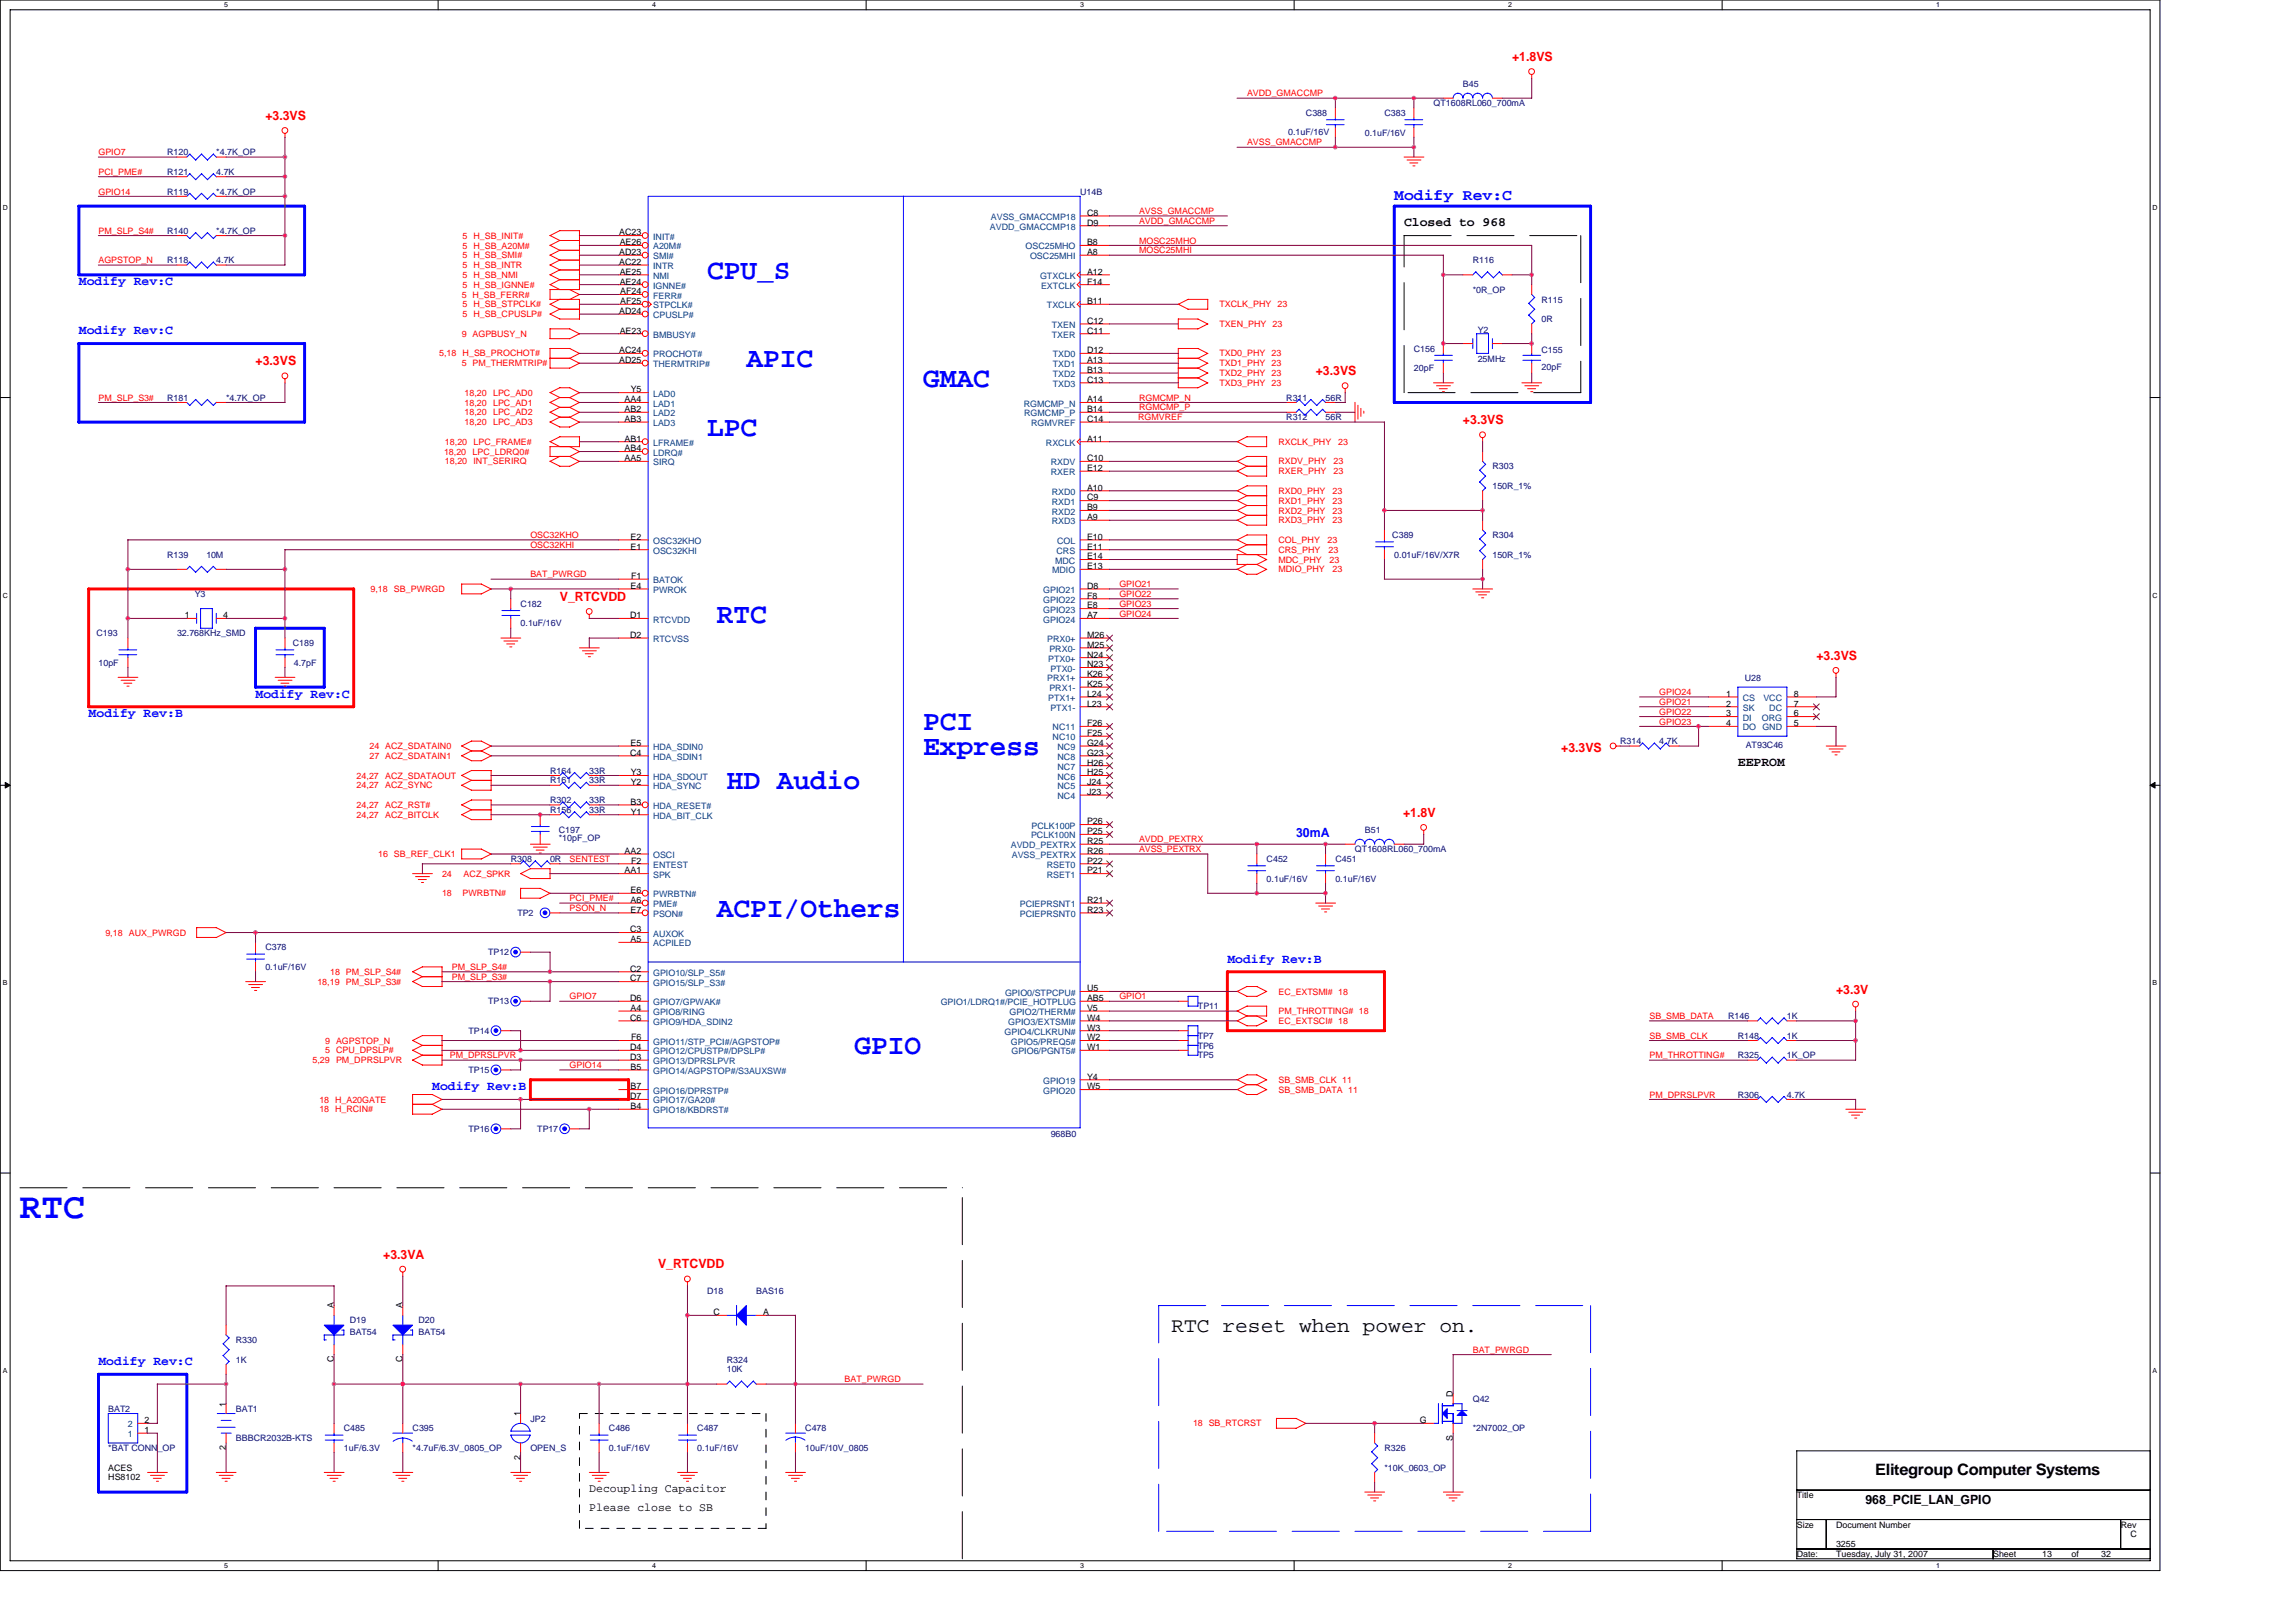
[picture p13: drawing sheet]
<svg xmlns="http://www.w3.org/2000/svg" width="297mm" height="210mm" viewBox="0 0 297 210" stroke-linecap="round" stroke-linejoin="round" font-family="sans-serif">
<defs><g id="words">
<text font-size="4.7" fill="#00f" x="2.6" y="157.6">RTC</text>
<g font-size="3.7" fill="#00f">
<text x="91.5" y="36.1">CPU_S</text>
<text x="96.6" y="47.5">APIC</text>
<text x="119.4" y="50.1">GMAC</text>
<text x="91.5" y="56.4">LPC</text>
<text x="92.7" y="80.5">RTC</text>
<text x="119.4" y="94.5">PCI</text>
<text x="119.4" y="97.7">Express</text>
<text x="94" y="102.1">HD Audio</text>
<text x="92.7" y="118.6">ACPI/Others</text>
<text x="110.5" y="136.4">GPIO</text>
</g>
<text font-size="2.7" x="151.5" y="172.3">RTC reset when power on.</text>
<text font-size="2" fill="#00f" x="180.4" y="25.8">Modify Rev:C</text>
<text font-size="2" x="242.6" y="190.9">Elitegroup Computer Systems</text>
<g font-size="1.7" fill="#f00">
<text x="195.6" y="7.9">+1.8VS</text>
<text x="34.3" y="15.5">+3.3VS</text>
<text x="33.1" y="47.3">+3.3VS</text>
<text x="170.2" y="48.5">+3.3VS</text>
<text x="189.3" y="54.9">+3.3VS</text>
<text x="72.4" y="77.7">V_RTCVDD</text>
<text x="235" y="85.4">+3.3VS</text>
<text x="202" y="97.3">+3.3VS</text>
<text x="181.5" y="105.7">+1.8V</text>
<text x="237.5" y="128.5">+3.3V</text>
<text x="49.6" y="162.8">+3.3VA</text>
<text x="85.1" y="164.1">V_RTCVDD</text>
</g>
<g font-size="1.7">
<text x="181.6" y="29.3">Closed to 968</text>
<text x="224.8" y="99.1">EEPROM</text>
<text x="241.3" y="194.6">968_PCIE_LAN_GPIO</text>
</g>
<g font-size="1.7" fill="#00f">
<text x="10.2" y="36.9">Modify Rev:C</text>
<text x="10.2" y="43.3">Modify Rev:C</text>
<text x="11.5" y="92.8">Modify Rev:B</text>
<text x="33.1" y="90.3">Modify Rev:C</text>
<text x="167.7" y="108.2">30mA</text>
<text x="158.8" y="124.5">Modify Rev:B</text>
<text x="55.9" y="141.1">Modify Rev:B</text>
<text x="12.7" y="176.6">Modify Rev:C</text>
</g>
<g font-size="1.5">
<text x="76.2" y="195.5">Please close to SB</text>
<text x="76.2" y="193">Decoupling Capacitor</text>
</g>
<g font-size="1.1" fill="#000080">
<text x="189.3" y="11.2">B45</text>
<text x="166.7" y="17.4">0.1uF/16V</text>
<text x="168.9" y="15">C388</text>
<text x="176.6" y="17.5">0.1uF/16V</text>
<text x="179.1" y="15">C383</text>
<text x="185.5" y="13.7">QT1608RL060_700mA</text>
<text x="21.6" y="22.6">R121</text>
<text x="21.6" y="20.1">R120</text>
<text x="28" y="22.6">4.7K</text>
<text x="28" y="20.1">*4.7K_OP</text>
<text x="21.6" y="25.2">R119</text>
<text x="28" y="25.2">*4.7K_OP</text>
<text x="139.7" y="25.2">U14B</text>
<text x="21.6" y="30.2">R140</text>
<text x="21.6" y="34.1">R118</text>
<text x="28" y="30.2">*4.7K_OP</text>
<text x="28" y="34.1">4.7K</text>
<text x="190.5" y="34.1">R116</text>
<text x="190.5" y="37.9">*0R_OP</text>
<text x="199.4" y="39.1">R115</text>
<text x="199.4" y="41.7">0R</text>
<text x="182.9" y="45.5">C156</text>
<text x="191.2" y="43.1">Y2</text>
<text x="191.2" y="46.9">25MHz</text>
<text x="199.4" y="45.6">C155</text>
<text x="199.4" y="47.9">20pF</text>
<text x="21.6" y="51.8">R181</text>
<text x="29.2" y="51.8">*4.7K_OP</text>
<text x="166.4" y="51.8">R311</text>
<text x="171.5" y="51.8">56R</text>
<text x="182.9" y="48">20pF</text>
<text x="166.4" y="54.4">R312</text>
<text x="171.5" y="54.4">56R</text>
<text x="193.1" y="60.7">R303</text>
<text x="193.1" y="63.3">150R_1%</text>
<text x="180.1" y="69.6">C389</text>
<text x="193.1" y="69.6">R304</text>
<text x="21.6" y="72.2">R139</text>
<text x="25.2" y="77.2">Y3</text>
<text x="26.7" y="72.2">10M</text>
<text x="180.4" y="72.2">0.01uF/16V/X7R</text>
<text x="193.1" y="72.2">150R_1%</text>
<text x="12.5" y="82.3">C193</text>
<text x="22.9" y="82.3">32.768KHz_SMD</text>
<text x="37.9" y="83.6">C189</text>
<text x="67.3" y="78.5">C182</text>
<text x="67.3" y="81">0.1uF/16V</text>
<text x="12.7" y="86.1">10pF</text>
<text x="38" y="86.1">4.7pF</text>
<text x="225.7" y="88.2">U28</text>
<text x="71.2" y="100.1">R164</text>
<text x="71.2" y="101.4">R161</text>
<text x="76.2" y="100.1">33R</text>
<text x="76.2" y="101.4">33R</text>
<text x="209.6" y="96.3">R314</text>
<text x="214.7" y="96.3">4.7K</text>
<text x="225.8" y="96.8">AT93C46</text>
<text x="71.2" y="103.9">R302</text>
<text x="71.2" y="105.2">R156</text>
<text x="72.3" y="107.7">C197</text>
<text x="76.2" y="103.9">33R</text>
<text x="76.2" y="105.2">33R</text>
<text x="176.6" y="107.7">B51</text>
<text x="66.1" y="111.5">R308</text>
<text x="71.2" y="111.5">0R</text>
<text x="72.3" y="108.9">*10pF_OP</text>
<text x="163.9" y="111.5">C452</text>
<text x="172.8" y="111.5">C451</text>
<text x="175.3" y="110.3">QT1608RL060_700mA</text>
<text x="67" y="118.5">TP2</text>
<text x="163.9" y="114.1">0.1uF/16V</text>
<text x="172.8" y="114.1">0.1uF/16V</text>
<text x="34.3" y="123">C378</text>
<text x="34.3" y="125.5">0.1uF/16V</text>
<text x="63.2" y="123.6">TP12</text>
<text x="63.2" y="129.9">TP13</text>
<text x="155" y="130.6">TP11</text>
<text x="223.6" y="131.8">R146</text>
<text x="231.2" y="131.8">1K</text>
<text x="60.6" y="133.8">TP14</text>
<text x="155" y="135.7">TP6</text>
<text x="155" y="134.4">TP7</text>
<text x="155" y="136.9">TP5</text>
<text x="224.8" y="136.9">R325</text>
<text x="224.8" y="134.4">R148</text>
<text x="231.2" y="136.9">1K_OP</text>
<text x="231.2" y="134.4">1K</text>
<text x="60.6" y="138.8">TP15</text>
<text x="224.8" y="142">R306</text>
<text x="231.2" y="142">4.7K</text>
<text x="60.6" y="146.5">TP16</text>
<text x="69.5" y="146.5">TP17</text>
<text x="135.9" y="147.1">968B0</text>
<text x="91.5" y="167.4">D18</text>
<text x="97.8" y="167.4">BAS16</text>
<text x="30.5" y="173.8">R330</text>
<text x="45.3" y="172.7">BAT54</text>
<text x="45.3" y="171.2">D19</text>
<text x="54.1" y="172.7">BAT54</text>
<text x="54.1" y="171.2">D20</text>
<text x="30.5" y="176.3">1K</text>
<text x="94" y="176.3">R324</text>
<text x="94" y="177.6">10K</text>
<text x="14" y="182.6">BAT2</text>
<text x="30.5" y="182.6">BAT1</text>
<text x="44.5" y="185.2">C485</text>
<text x="53.4" y="185.2">C395</text>
<text x="68.6" y="183.9">JP2</text>
<text x="78.8" y="185.2">C486</text>
<text x="90.2" y="185.2">C487</text>
<text x="104.2" y="185.2">C478</text>
<text x="190.5" y="181.4">Q42</text>
<text x="190.5" y="185.2">*2N7002_OP</text>
<text x="14" y="187.7">*BAT CONN_OP</text>
<text x="30.5" y="186.5">BBBCR2032B-KTS</text>
<text x="44.5" y="187.7">1uF/6.3V</text>
<text x="53.4" y="187.7">*4.7uF/6.3V_0805_OP</text>
<text x="68.6" y="187.7">OPEN_S</text>
<text x="78.8" y="187.7">0.1uF/16V</text>
<text x="90.2" y="187.7">0.1uF/16V</text>
<text x="104.2" y="187.7">10uF/10V_0805</text>
<text x="179.1" y="187.7">R326</text>
<text x="179.1" y="190.3">*10K_0603_OP</text>
</g>
<g font-size="1.1" fill="#f00">
<text x="161.3" y="12.5">AVDD_GMACCMP</text>
<text x="12.7" y="22.6">PCI_PME#</text>
<text x="12.7" y="20.1">GPIO7</text>
<text x="161.3" y="18.8">AVSS_GMACCMP</text>
<text x="12.7" y="25.2">GPIO14</text>
<text x="147.4" y="29">AVDD_GMACCMP</text>
<text x="147.4" y="27.7">AVSS_GMACCMP</text>
<text x="12.7" y="34.1">AGPSTOP_N</text>
<text x="12.7" y="30.2">PM_SLP_S4#</text>
<text x="59.9" y="30.9">5 H_SB_INIT#</text>
<text x="59.9" y="32.2">5 H_SB_A20M#</text>
<text x="59.9" y="33.4">5 H_SB_SMI#</text>
<text x="59.9" y="34.7">5 H_SB_INTR</text>
<text x="59.9" y="36">5 H_SB_NMI</text>
<text x="147.4" y="31.5">MOSC25MHO</text>
<text x="147.4" y="32.8">MOSC25MHI</text>
<text x="59.7" y="38.5">5 H_SB_FERR#</text>
<text x="59.9" y="37.2">5 H_SB_IGNNE#</text>
<text x="59.9" y="39.8">5 H_SB_STPCLK#</text>
<text x="59.9" y="41">5 H_SB_CPUSLP#</text>
<text x="157.8" y="39.8">TXCLK_PHY 23</text>
<text x="56.8" y="46.1">5,18</text>
<text x="59.7" y="47.4">5 PM_THERMTRIP#</text>
<text x="59.7" y="43.6">9 AGPBUSY_N</text>
<text x="59.9" y="46.1">H_SB_PROCHOT#</text>
<text x="157.8" y="46.1">TXD0_PHY 23</text>
<text x="157.8" y="47.4">TXD1_PHY 23</text>
<text x="157.8" y="42.3">TXEN_PHY 23</text>
<text x="12.7" y="51.8">PM_SLP_S3#</text>
<text x="60.1" y="51.2">18,20</text>
<text x="60.1" y="52.5">18,20</text>
<text x="60.1" y="53.7">18,20</text>
<text x="63.8" y="51.2">LPC_AD0</text>
<text x="63.8" y="52.5">LPC_AD1</text>
<text x="63.8" y="53.7">LPC_AD2</text>
<text x="147.4" y="51.8">RGMCMP_N</text>
<text x="147.4" y="53.1">RGMCMP_P</text>
<text x="157.8" y="48.7">TXD2_PHY 23</text>
<text x="157.8" y="49.9">TXD3_PHY 23</text>
<text x="57.4" y="58.8">18,20</text>
<text x="57.6" y="57.6">18,20</text>
<text x="60.1" y="55">18,20</text>
<text x="61.1" y="58.8">LPC_LDRQ0#</text>
<text x="61.3" y="57.6">LPC_FRAME#</text>
<text x="63.8" y="55">LPC_AD3</text>
<text x="147.2" y="54.4">RGMVREF</text>
<text x="165.4" y="57.6">RXCLK_PHY</text>
<text x="173.1" y="57.6">23</text>
<text x="57.6" y="60.1">18,20</text>
<text x="61.3" y="60.1">INT_SERIRQ</text>
<text x="165.4" y="61.4">RXER_PHY</text>
<text x="165.4" y="60.1">RXDV_PHY</text>
<text x="165.4" y="65.2">RXD1_PHY</text>
<text x="165.4" y="63.9">RXD0_PHY</text>
<text x="172.4" y="65.2">23</text>
<text x="172.4" y="63.9">23</text>
<text x="172.5" y="61.4">23</text>
<text x="172.5" y="60.1">23</text>
<text x="68.6" y="70.9">OSC32KHI</text>
<text x="68.6" y="69.6">OSC32KHO</text>
<text x="165.4" y="70.3">COL_PHY</text>
<text x="165.4" y="71.5">CRS_PHY</text>
<text x="165.4" y="67.7">RXD3_PHY</text>
<text x="165.4" y="66.4">RXD2_PHY</text>
<text x="171.7" y="70.3">23</text>
<text x="171.9" y="71.5">23</text>
<text x="172.4" y="67.7">23</text>
<text x="172.4" y="66.4">23</text>
<text x="47.9" y="76.6">9,18</text>
<text x="51" y="76.6">SB_PWRGD</text>
<text x="68.6" y="74.7">BAT_PWRGD</text>
<text x="144.8" y="77.2">GPIO22</text>
<text x="144.8" y="76">GPIO21</text>
<text x="165.4" y="74.1">MDIO_PHY</text>
<text x="165.4" y="72.8">MDC_PHY</text>
<text x="172" y="72.8">23</text>
<text x="172.4" y="74.1">23</text>
<text x="144.8" y="79.8">GPIO24</text>
<text x="144.8" y="78.5">GPIO23</text>
<text x="214.7" y="89.9">GPIO24</text>
<text x="214.7" y="93.7">GPIO23</text>
<text x="214.7" y="91.2">GPIO21</text>
<text x="214.7" y="92.5">GPIO22</text>
<text x="46.1" y="100.7">24,27</text>
<text x="47.8" y="96.9">24 ACZ_SDATAIN0</text>
<text x="47.8" y="98.2">27 ACZ_SDATAIN1</text>
<text x="49.8" y="100.7">ACZ_SDATAOUT</text>
<text x="46.1" y="102">24,27</text>
<text x="46.1" y="104.5">24,27</text>
<text x="46.1" y="105.8">24,27</text>
<text x="49.8" y="102">ACZ_SYNC</text>
<text x="49.8" y="104.5">ACZ_RST#</text>
<text x="49.8" y="105.8">ACZ_BITCLK</text>
<text x="48.9" y="110.9">16 SB_REF_CLK1</text>
<text x="57.2" y="113.4">24</text>
<text x="60" y="113.4">ACZ_SPKR</text>
<text x="73.7" y="111.5">SENTEST</text>
<text x="147.4" y="110.3">AVSS_PEXTRX</text>
<text x="147.4" y="109">AVDD_PEXTRX</text>
<text x="57.2" y="116">18</text>
<text x="59.9" y="116">PWRBTN#</text>
<text x="73.7" y="116.6">PCI_PME#</text>
<text x="73.7" y="117.9">PSON_N</text>
<text x="13.6" y="121.1">9,18</text>
<text x="16.7" y="121.1">AUX_PWRGD</text>
<text x="58.5" y="125.5">PM_SLP_S4#</text>
<text x="41.1" y="127.4">18,19</text>
<text x="42.7" y="126.1">18 PM_SLP_S4#</text>
<text x="44.7" y="127.4">PM_SLP_S3#</text>
<text x="58.5" y="126.8">PM_SLP_S3#</text>
<text x="73.7" y="129.3">GPIO7</text>
<text x="144.8" y="129.3">GPIO1</text>
<text x="165.4" y="131.2">PM_THROTTING# 18</text>
<text x="165.4" y="128.7">EC_EXTSMI# 18</text>
<text x="213.4" y="131.8">SB_SMB_DATA</text>
<text x="40.4" y="137.6">5,29</text>
<text x="42.1" y="135">9 AGPSTOP_N</text>
<text x="42.1" y="136.3">5 CPU_DPSLP#</text>
<text x="43.5" y="137.6">PM_DPRSLPVR</text>
<text x="58.2" y="136.9">PM_DPRSLPVR</text>
<text x="165.4" y="132.5">EC_EXTSCI# 18</text>
<text x="213.4" y="136.9">PM_THROTTING#</text>
<text x="213.4" y="134.4">SB_SMB_CLK</text>
<text x="41.3" y="142.6">18 H_A20GATE</text>
<text x="41.3" y="143.9">18 H_RCIN#</text>
<text x="73.7" y="138.2">GPIO14</text>
<text x="165.4" y="140.1">SB_SMB_CLK 11</text>
<text x="165.4" y="141.4">SB_SMB_DATA 11</text>
<text x="213.4" y="142">PM_DPRSLPVR</text>
<text x="109.3" y="178.8">BAT_PWRGD</text>
<text x="190.5" y="175">BAT_PWRGD</text>
<text x="154.3" y="184.6">18 SB_RTCRST</text>
</g>
<g font-size="1.1" fill="#004080">
<text x="128.1" y="29.7">AVDD_GMACCMP18</text>
<text x="128.2" y="28.5">AVSS_GMACCMP18</text>
<text x="84.5" y="31">INIT#</text>
<text x="84.5" y="32.3">A20M#</text>
<text x="84.5" y="33.5">SMI#</text>
<text x="84.5" y="34.8">INTR</text>
<text x="132.7" y="32.3">OSC25MHO</text>
<text x="133.3" y="33.5">OSC25MHI</text>
<text x="84.5" y="36.1">NMI</text>
<text x="84.5" y="37.4">IGNNE#</text>
<text x="84.5" y="38.6">FERR#</text>
<text x="84.5" y="39.9">STPCLK#</text>
<text x="84.5" y="41.2">CPUSLP#</text>
<text x="134.6" y="36.1">GTXCLK</text>
<text x="134.7" y="37.4">EXTCLK</text>
<text x="135.4" y="39.9">TXCLK</text>
<text x="84.5" y="46.2">PROCHOT#</text>
<text x="84.5" y="47.5">THERMTRIP#</text>
<text x="84.5" y="43.7">BMBUSY#</text>
<text x="136.1" y="42.4">TXEN</text>
<text x="136.1" y="43.7">TXER</text>
<text x="136.2" y="46.2">TXD0</text>
<text x="136.2" y="47.5">TXD1</text>
<text x="84.5" y="51.3">LAD0</text>
<text x="84.5" y="52.6">LAD1</text>
<text x="84.5" y="53.9">LAD2</text>
<text x="132.4" y="52.6">RGMCMP_N</text>
<text x="132.5" y="53.9">RGMCMP_P</text>
<text x="136.2" y="48.8">TXD2</text>
<text x="136.2" y="50.1">TXD3</text>
<text x="84.5" y="55.1">LAD3</text>
<text x="84.5" y="57.7">LFRAME#</text>
<text x="84.5" y="58.9">LDRQ#</text>
<text x="133.4" y="55.1">RGMVREF</text>
<text x="135.3" y="57.7">RXCLK</text>
<text x="84.5" y="60.2">SIRQ</text>
<text x="136" y="60.2">RXDV</text>
<text x="136" y="61.5">RXER</text>
<text x="136.1" y="64">RXD0</text>
<text x="136.1" y="65.3">RXD1</text>
<text x="84.5" y="70.4">OSC32KHO</text>
<text x="84.5" y="71.6">OSC32KHI</text>
<text x="136.1" y="66.6">RXD2</text>
<text x="136.1" y="67.8">RXD3</text>
<text x="136.7" y="71.6">CRS</text>
<text x="136.8" y="70.4">COL</text>
<text x="84.5" y="75.5">BATOK</text>
<text x="84.5" y="76.7">PWROK</text>
<text x="135" y="76.7">GPIO21</text>
<text x="135" y="78">GPIO22</text>
<text x="136.1" y="74.2">MDIO</text>
<text x="136.5" y="72.9">MDC</text>
<text x="84.5" y="80.5">RTCVDD</text>
<text x="84.5" y="83.1">RTCVSS</text>
<text x="135" y="79.3">GPIO23</text>
<text x="135" y="80.5">GPIO24</text>
<text x="135.5" y="83.1">PRX0+</text>
<text x="135.5" y="88.2">PRX1+</text>
<text x="135.6" y="85.6">PTX0+</text>
<text x="135.8" y="84.3">PRX0-</text>
<text x="135.8" y="89.4">PRX1-</text>
<text x="135.9" y="86.9">PTX0-</text>
<text x="135.6" y="90.7">PTX1+</text>
<text x="135.9" y="92">PTX1-</text>
<text x="136.2" y="95.8">NC10</text>
<text x="136.2" y="94.5">NC11</text>
<text x="225.5" y="90.7">CS</text>
<text x="225.5" y="92">SK</text>
<text x="225.5" y="93.2">DI</text>
<text x="225.5" y="94.5">DO</text>
<text x="227.9" y="93.2">ORG</text>
<text x="228" y="94.5">GND</text>
<text x="228.1" y="90.7">VCC</text>
<text x="228.9" y="92">DC</text>
<text x="84.5" y="97">HDA_SDIN0</text>
<text x="84.5" y="98.3">HDA_SDIN1</text>
<text x="84.5" y="100.9">HDA_SDOUT</text>
<text x="136.8" y="100.9">NC6</text>
<text x="136.8" y="99.6">NC7</text>
<text x="136.8" y="98.3">NC8</text>
<text x="136.8" y="97">NC9</text>
<text x="84.5" y="102.1">HDA_SYNC</text>
<text x="84.5" y="104.7">HDA_RESET#</text>
<text x="84.5" y="105.9">HDA_BIT_CLK</text>
<text x="133.5" y="107.2">PCLK100P</text>
<text x="136.8" y="103.4">NC4</text>
<text x="136.8" y="102.1">NC5</text>
<text x="84.5" y="111">OSCI</text>
<text x="84.5" y="112.3">ENTEST</text>
<text x="84.5" y="113.6">SPK</text>
<text x="130.8" y="109.7">AVDD_PEXTRX</text>
<text x="130.9" y="111">AVSS_PEXTRX</text>
<text x="133.4" y="108.5">PCLK100N</text>
<text x="135.4" y="112.3">RSET0</text>
<text x="135.4" y="113.6">RSET1</text>
<text x="84.5" y="116.1">PWRBTN#</text>
<text x="84.5" y="117.4">PME#</text>
<text x="84.5" y="118.6">PSON#</text>
<text x="131.9" y="117.4">PCIEPRSNT1</text>
<text x="131.9" y="118.6">PCIEPRSNT0</text>
<text x="84.5" y="121.2">AUXOK</text>
<text x="84.5" y="122.4">ACPILED</text>
<text x="84.5" y="127.5">GPIO15/SLP_S3#</text>
<text x="84.5" y="126.3">GPIO10/SLP_S5#</text>
<text x="84.5" y="130.1">GPIO7/GPWAK#</text>
<text x="84.5" y="131.3">GPIO8/RING</text>
<text x="121.7" y="130.1">GPIO1/LDRQ1#/PCIE_HOTPLUG</text>
<text x="130" y="128.8">GPIO0/STPCPU#</text>
<text x="130.6" y="131.3">GPIO2/THERM#</text>
<text x="84.5" y="137.7">GPIO13/DPRSLPVR</text>
<text x="84.5" y="136.4">GPIO12/CPUSTP#/DPSLP#</text>
<text x="84.5" y="135.1">GPIO11/STP_PCI#/AGPSTOP#</text>
<text x="84.5" y="132.6">GPIO9/HDA_SDIN2</text>
<text x="130" y="133.9">GPIO4/CLKRUN#</text>
<text x="130.4" y="132.6">GPIO3/EXTSMI#</text>
<text x="130.8" y="135.1">GPIO5/PREQ5#</text>
<text x="130.8" y="136.4">GPIO6/PGNT5#</text>
<text x="84.5" y="139">GPIO14/AGPSTOP#/S3AUXSW#</text>
<text x="84.5" y="141.5">GPIO16/DPRSTP#</text>
<text x="84.5" y="142.8">GPIO17/GA20#</text>
<text x="135" y="141.5">GPIO20</text>
<text x="135" y="140.2">GPIO19</text>
<text x="84.5" y="144">GPIO18/KBDRST#</text>
<text x="16.5" y="185.9">1</text>
<text x="16.5" y="184.7">2</text>
</g>
<g font-size="1.1">
<text x="140.6" y="27.9">C8</text>
<text x="140.6" y="29.2">D9</text>
<text x="80.1" y="30.5">AC23</text>
<text x="80.1" y="33">AD23</text>
<text x="80.1" y="34.3">AC22</text>
<text x="80.2" y="31.7">AE26</text>
<text x="80.2" y="35.5">AE25</text>
<text x="140.6" y="33">A8</text>
<text x="140.6" y="31.7">B8</text>
<text x="140.6" y="35.5">A12</text>
<text x="80.1" y="40.6">AD24</text>
<text x="80.2" y="36.8">AE24</text>
<text x="80.2" y="38.1">AF24</text>
<text x="80.2" y="39.3">AF25</text>
<text x="140.6" y="41.9">C12</text>
<text x="140.6" y="39.3">B11</text>
<text x="140.6" y="36.8">F14</text>
<text x="80.1" y="45.7">AC24</text>
<text x="80.1" y="47">AD25</text>
<text x="80.2" y="43.2">AE23</text>
<text x="140.6" y="45.7">D12</text>
<text x="140.6" y="47">A13</text>
<text x="140.6" y="43.2">C11</text>
<text x="80.8" y="52">AA4</text>
<text x="80.8" y="53.3">AB2</text>
<text x="81.6" y="50.8">Y5</text>
<text x="140.6" y="48.2">B13</text>
<text x="140.6" y="49.5">C13</text>
<text x="140.6" y="52">A14</text>
<text x="140.6" y="53.3">B14</text>
<text x="80.8" y="54.6">AB3</text>
<text x="80.8" y="57.1">AB1</text>
<text x="80.8" y="58.4">AB4</text>
<text x="80.8" y="59.7">AA5</text>
<text x="140.6" y="57.1">A11</text>
<text x="140.6" y="59.7">C10</text>
<text x="140.6" y="54.6">C14</text>
<text x="140.6" y="60.9">E12</text>
<text x="140.6" y="63.5">A10</text>
<text x="140.6" y="64.7">C9</text>
<text x="81.6" y="69.8">E2</text>
<text x="81.6" y="71.1">E1</text>
<text x="140.6" y="66">B9</text>
<text x="140.6" y="67.3">A9</text>
<text x="140.6" y="69.8">E10</text>
<text x="140.6" y="71.1">E11</text>
<text x="81.6" y="76.2">E4</text>
<text x="81.6" y="74.9">F1</text>
<text x="140.6" y="72.4">E14</text>
<text x="140.6" y="73.6">E13</text>
<text x="140.6" y="76.2">D8</text>
<text x="140.6" y="77.4">F8</text>
<text x="23.9" y="80">1</text>
<text x="28.9" y="80">4</text>
<text x="81.5" y="80">D1</text>
<text x="81.5" y="82.5">D2</text>
<text x="140.6" y="82.5">M26</text>
<text x="140.6" y="83.8">M25</text>
<text x="140.6" y="78.7">E8</text>
<text x="140.6" y="80">A7</text>
<text x="140.6" y="85.1">N24</text>
<text x="140.6" y="86.3">N23</text>
<text x="140.6" y="87.6">K26</text>
<text x="140.6" y="88.9">K25</text>
<text x="140.6" y="90.1">L24</text>
<text x="140.6" y="91.4">L23</text>
<text x="140.6" y="95.2">F25</text>
<text x="140.6" y="94">F26</text>
<text x="223.3" y="90.1">1</text>
<text x="223.3" y="91.4">2</text>
<text x="223.3" y="92.7">3</text>
<text x="223.3" y="94">4</text>
<text x="232.1" y="90.1">8</text>
<text x="232.1" y="91.4">7</text>
<text x="232.1" y="92.7">6</text>
<text x="232.1" y="94">5</text>
<text x="81.5" y="97.8">C4</text>
<text x="81.6" y="96.5">E5</text>
<text x="81.6" y="100.3">Y3</text>
<text x="81.6" y="101.6">Y2</text>
<text x="140.6" y="101.6">J24</text>
<text x="140.6" y="100.3">H25</text>
<text x="140.6" y="99">H26</text>
<text x="140.6" y="97.8">G23</text>
<text x="140.6" y="96.5">G24</text>
<text x="81.6" y="104.1">B3</text>
<text x="81.6" y="105.4">Y1</text>
<text x="140.6" y="107.9">P25</text>
<text x="140.6" y="106.7">P26</text>
<text x="140.6" y="102.8">J23</text>
<text x="80.8" y="110.5">AA2</text>
<text x="80.8" y="113">AA1</text>
<text x="81.6" y="111.7">F2</text>
<text x="140.6" y="109.2">R25</text>
<text x="140.6" y="110.5">R26</text>
<text x="140.6" y="111.7">P22</text>
<text x="140.6" y="113">P21</text>
<text x="81.6" y="115.5">E6</text>
<text x="81.6" y="116.8">A6</text>
<text x="81.6" y="118.1">E7</text>
<text x="140.6" y="116.8">R21</text>
<text x="140.6" y="118.1">R23</text>
<text x="81.5" y="120.6">C3</text>
<text x="81.5" y="125.7">C2</text>
<text x="81.6" y="121.9">A5</text>
<text x="81.5" y="127">C7</text>
<text x="81.5" y="129.5">D6</text>
<text x="81.6" y="130.8">A4</text>
<text x="140.6" y="128.2">U5</text>
<text x="140.6" y="130.8">V5</text>
<text x="140.6" y="129.5">AB5</text>
<text x="81.5" y="137.1">D3</text>
<text x="81.5" y="135.9">D4</text>
<text x="81.5" y="132.1">C6</text>
<text x="81.6" y="134.6">F6</text>
<text x="140.6" y="132.1">W4</text>
<text x="140.6" y="133.3">W3</text>
<text x="140.6" y="134.6">W2</text>
<text x="140.6" y="135.9">W1</text>
<text x="81.5" y="142.2">D7</text>
<text x="81.6" y="138.4">B5</text>
<text x="81.6" y="140.9">B7</text>
<text x="81.6" y="143.5">B4</text>
<text x="140.6" y="140.9">W5</text>
<text x="140.6" y="139.7">Y4</text>
<text x="43.2" y="169.3" transform="rotate(-90 43.2 169.3)">A</text>
<text x="52.1" y="169.3" transform="rotate(-90 52.1 169.3)">A</text>
<text x="92.3" y="170.2">C</text>
<text x="98.7" y="170.2">A</text>
<text x="43.2" y="176.2" transform="rotate(-90 43.2 176.2)">C</text>
<text x="52.1" y="176.2" transform="rotate(-90 52.1 176.2)">C</text>
<text x="18.7" y="185.4">1</text>
<text x="18.7" y="184.1">2</text>
<text x="29.2" y="182" transform="rotate(-90 29.2 182)">1</text>
<text x="67.3" y="183.3" transform="rotate(-90 67.3 183.3)">1</text>
<text x="183.7" y="184.1">G</text>
<text x="188" y="180.7" transform="rotate(-90 188 180.7)">D</text>
<text x="14" y="190.3">ACES</text>
<text x="14" y="191.5">HS8102</text>
<text x="29.2" y="187.6" transform="rotate(-90 29.2 187.6)">2</text>
<text x="67.3" y="188.9" transform="rotate(-90 67.3 188.9)">2</text>
<text x="188" y="186.4" transform="rotate(-90 188 186.4)">S</text>
<text x="232.4" y="193.8">Title</text>
<text x="232.4" y="197.6">Size</text>
<text x="237.5" y="197.6">Document Number</text>
<text x="274.4" y="197.6">Rev</text>
<text x="232.4" y="201.4">Date:</text>
<text x="237.5" y="201.4">Tuesday, July 31, 2007</text>
<text x="237.5" y="200.2">3255</text>
<text x="257.8" y="201.4">Sheet</text>
<text x="264.2" y="201.4">13</text>
<text x="268" y="201.4">of</text>
<text x="271.8" y="201.4">32</text>
<text x="275.6" y="198.9">C</text>
</g>
<g font-size=".9">
<text x="29" y=".9">5</text>
<text x="84.4" y=".9">4</text>
<text x="139.7" y=".9">3</text>
<text x="195.1" y=".9">2</text>
<text x="250.5" y=".9">1</text>
<text x=".4" y="27.2">D</text>
<text x="278.5" y="27.2">D</text>
<text x=".4" y="77.3">C</text>
<text x="278.5" y="77.3">C</text>
<text x=".4" y="127.5">B</text>
<text x="278.5" y="127.5">B</text>
<text x=".4" y="177.7">A</text>
<text x="278.5" y="177.7">A</text>
<text x="29" y="202.9">5</text>
<text x="84.4" y="202.9">4</text>
<text x="139.7" y="202.9">3</text>
<text x="195.1" y="202.9">2</text>
<text x="250.5" y="202.9">1</text>
</g>
</g></defs>
<path d="M0 0h279.4v203.2h-279.4zM1.3 1.3h276.9v200.6h-276.9z" fill="none" stroke="#000" stroke-width=".13"/>
<g fill="#fff">
<path d="M29 .1h.5v1h-.5z"/>
<path d="M29 202.1h.5v1h-.5z"/>
</g>
<path d="M56.7 0v1.3M56.7 201.9v1.3" fill="none" stroke="#000" stroke-width=".13"/>
<g fill="#fff">
<path d="M84.4 .1h.5v1h-.5z"/>
<path d="M84.4 202.1h.5v1h-.5z"/>
</g>
<path d="M112.1 0v1.3M112.1 201.9v1.3" fill="none" stroke="#000" stroke-width=".13"/>
<g fill="#fff">
<path d="M139.7 .1h.5v1h-.5z"/>
<path d="M139.7 202.1h.5v1h-.5z"/>
</g>
<path d="M167.4 0v1.3M167.4 201.9v1.3" fill="none" stroke="#000" stroke-width=".13"/>
<g fill="#fff">
<path d="M195.1 .1h.5v1h-.5z"/>
<path d="M195.1 202.1h.5v1h-.5z"/>
</g>
<path d="M222.8 0v1.3M222.8 201.9v1.3" fill="none" stroke="#000" stroke-width=".13"/>
<g fill="#fff">
<path d="M250.5 .1h.5v1h-.5z"/>
<path d="M250.5 202.1h.5v1h-.5z"/>
<path d="M.4 26.4h.6v.9h-.6z"/>
<path d="M278.5 26.4h.6v.9h-.6z"/>
<path d="M.4 76.5h.6v1h-.6z"/>
<path d="M278.5 76.5h.6v1h-.6z"/>
</g>
<path d="M0 51.4h1.3M278.2 51.4h1.2" fill="none" stroke="#000" stroke-width=".13"/>
<g fill="#fff">
<path d="M.4 126.7h.5v1h-.5z"/>
<path d="M278.5 126.7h.6v1h-.6z"/>
</g>
<path d="M0 101.6h1.3M278.2 101.6h1.2" fill="none" stroke="#000" stroke-width=".13"/>
<path d="M.7 101.2l.6 .4-.6 .4zM278.2 101.6l.6-.4v.8z" fill="#000" stroke="#000" stroke-width=".13"/>
<g fill="#fff">
<path d="M.4 176.8h.5v1h-.5z"/>
<path d="M278.5 176.8h.6v1h-.6z"/>
</g>
<path d="M0 151.8h1.3M278.2 151.8h1.2M232.4 187.7h45.8v14h-45.8zM232.4 192.8h45.8M232.4 196.6h45.8M236.3 196.6v3.8M274.4 196.6v3.8M232.4 200.4h45.8M257.8 200.4v1.3" fill="none" stroke="#000" stroke-width=".13"/>
<path d="M181.6 30.5h22.9M204.5 30.5v20.3M181.6 50.8v-20.3M204.5 50.8h-22.9M2.6 153.7h121.9M124.5 154.9v47.1" fill="none" stroke="#000" stroke-width=".13" stroke-dasharray="6.1 2"/>
<path d="M75 182.9h24.1M75 197.7v-14.8M99.1 182.9v14.8M99.1 197.7h-24.1" fill="none" stroke="#000" stroke-width=".13" stroke-dasharray="1 1 1 1 1 1 1 1"/>
<path d="M11.5 76.2h34.3v15.2h-34.3zM68.6 139.7h12.7v2.5h-12.7zM158.8 125.7h20.3v7.6h-20.3z" fill="none" stroke="#f00" stroke-width=".38"/>
<path d="M10.2 26.7h29.2v8.9h-29.2zM180.4 26.7h25.4v25.4h-25.4zM10.2 44.4h29.2v10.2h-29.2zM33.1 81.3h8.8v7.6h-8.8zM12.7 177.8h11.5v15.2h-11.5z" fill="none" stroke="#00f" stroke-width=".38"/>
<path d="M149.9 168.9h55.9M205.8 168.9v29.2M149.9 198.1v-29.2M205.8 198.1h-55.9" fill="none" stroke="#00f" stroke-width=".13" stroke-dasharray="6.1 2"/>
<g fill="none" stroke="#f00" stroke-width=".13">
<path d="M36.9 17.3v.5M172.8 14v1.2M172.8 16.5v1.3M182.9 14v1.2M182.9 16.5v1.3M186.7 12.7h1.3M193.1 12.7h1.2M198.2 9.7v.5M22.9 20.3h1.3M22.9 30.5h1.3M22.9 22.9h1.3M22.9 25.4h1.3"/>
<path d="M22.9 34.3h1.3M28 20.3h1.2M28 30.5h1.2M28 22.9h1.2M28 25.4h1.2M28 34.3h1.2M71.1 38.7h3.9M71.1 30.5l1.3 .6h2.6M71.1 39.3l1.3 .7h2.6M71.1 31.7l1.3 .7h2.6M71.1 33l1.3 .7h2.6M71.1 34.3l1.3 .6h2.6"/>
<path d="M71.1 35.5l1.3 .7h2.6M71.1 36.8l1.3 .7M72.4 29.8h2.6M72.5 29.8l-1.3 .7M72.5 31.1l-1.3 .6M72.5 32.4l-1.3 .6M72.5 33.6l-1.3 .7M72.5 34.9l-1.3 .7M72.5 36.2l-1.3 .6M72.5 38.7l-1.3 .7M72.5 40l-1.3 .6M73.7 37.5l1.3 .6"/>
<path d="M75 37.5h-3.8v1.2M75 38.1l-1.3 .7M75 29.8v7.7M75 38.7v2.6M80 35.6h3.9M80 30.5h3.1M80 34.3h3.9M80 31.7h3.1M80 33h3.1M80 36.8h3.1M80 38.1h3.1M80 39.4h3.1"/>
<path d="M83.9 39l.3 .4-.3 .4M139.7 35.6h3.8M139.7 31.7h3.8M139.7 33h3.8M139.7 36.8h3.8M139.7 39.4h3.8M139.7 39l-.3 .4 .3 .4M139.7 35.2l-.3 .4 .3 .3M139.7 36.4l-.3 .4 .3 .4M139.7 27.9h3.8M139.7 29.2h3.8M153.7 38.7h2.6"/>
<path d="M153.7 38.7l-1.3 .7 1.3 .6h2.5M156.2 38.7v1.3M181.6 20.3h2.6M182 20.7h1.8M182.4 21.1h1M182.8 21.5h.3M189.3 35.6h1.2M194.3 35.6h1.3M198.2 36.8v1.3M22.9 52.1h1.3M28 52.1h1.2M36.9 49v.6"/>
<path d="M71.1 46.4h2.6l1.3 .6M71.1 47.6h2.6M71.1 59.7l1.3 .6h1.3M71.1 59.1h2.6l1.3 .6M71.1 43.8h2.6M71.1 50.8l1.3 .6h1.3l1.3 .7M71.1 52l1.3 .7h1.3l1.3 .7M71.1 53.3l1.3 .7h1.3l1.3 .6M71.1 54.6l1.3 .6h1.3M71.1 40.6l1.3 .7h2.6M71.1 57.1l1.3 .7M71.2 45.1h2.5l1.3 .6"/>
<path d="M71.2 45.1v2.5M71.2 57.8v1.3M72.4 50.2h1.3l1.3 .6M72.4 56.5h2.6M72.5 50.1l-1.3 .7M72.5 51.4l-1.3 .7M72.5 52.7l-1.3 .6M72.5 54l-1.3 .6M72.5 59l-1.3 .7M72.5 56.5l-1.3 .6M73.7 57.8l1.3 .6M75 56.5v1.3h-3.8"/>
<path d="M75 45.7l-1.3 .7M75 47l-1.3 .6M75 43.2l-1.3 .6M75 50.8l-1.3 .7M75 58.4l-1.3 .7M75 52.1l-1.3 .6M75 53.3l-1.3 .7M75 54.6l-1.3 .7M75 59.7l-1.3 .6M75 43.2l-1.3-.7h-2.5v1.3M80 52.1h3.9M80 53.3h3.9"/>
<path d="M80 40.6h3.1M80 50.8h3.9M80 54.6h3.9M80 57.1h3.1M80 58.4h3.1M80 59.7h3.9M80 45.7h3.1M80 47h3.1M80 43.2h3.1M139.7 49.5h3.8M139.7 52.1h3.8M139.7 53.3h3.8"/>
<path d="M139.7 54.6h3.8M139.7 57.1h3.8M139.7 59.7h3.8M139.7 41.9h3.8M139.7 45.7h3.8M139.7 47h3.8M139.7 48.3h3.8M139.7 56.8l-.3 .3 .3 .4M139.7 43.2h3.8M152.4 46.4h2.6l1.3 .6M152.4 47.6h2.6l1.3 .7M152.4 48.9h2.6l1.3 .7"/>
<path d="M152.4 45.1h2.6l1.3 .6M152.4 45.1v5.1h2.6M156.2 45.7l-1.2 .7M156.2 47l-1.2 .6M156.2 48.3l-1.2 .6M156.2 49.5l-1.2 .7M156.2 41.9l-1.2 .7M156.3 41.9l-1.3-.6h-2.6v1.2h2.6M160 59.7l1.3 .6M160 57.1l1.3 .7M161.3 56.5h2.6v1.3h-2.6M161.3 59.1h2.6v2.5"/>
<path d="M161.4 59l-1.3 .7M161.4 56.5l-1.3 .6M166.4 52.1h1.3M166.4 53.3h1.3M171.5 52.1h1.3M171.5 53.3h1.3M174 50.3v.5M175.3 52v2.6M175.7 52.4v1.8M176.1 52.8v1.1M176.4 53.2v.3M185.5 49.5h2.5"/>
<path d="M185.8 49.9h1.8M186.2 50.3h1M186.6 50.7h.3M186.7 44.4v1.3M186.7 47v1.3M189.3 44.4h1.2M191.8 56.6v.6M191.8 58.4v1.3M193.1 44.4h1.2M196.9 49.5h2.5M197.3 49.9h1.8M197.6 50.3h1.1"/>
<path d="M198 50.7h.3M198.2 41.9v1.3M198.2 44.4v1.3M198.2 47v1.3M22.9 73.7h1.3M28 73.7h1.2M62.3 75.6l1.3 .6M62.3 75.6l-2.6-.1v1.3M63.5 76.2l-1.3 .7-2.5-.1M66.1 77.5v1.2M76.2 79.5v.5M80 76.2h3.9"/>
<path d="M80 74.9h3.9M80 69.8h3.9M80 71.1h3.9M139.7 76.2h3.8M139.7 73.7h3.8M139.7 61h3.8M139.7 63.5h3.8M139.7 64.8h3.8M139.7 66h3.8M139.7 67.3h3.8M139.7 69.8h3.8M139.7 71.1h3.8"/>
<path d="M139.7 72.4h3.8M139.7 77.5h3.8M139.7 78.7h3.8M160 73h2.6M160 73.6l1.3 .7M160 60.9l1.3 .7M160 69.8l1.3 .7M160 71.1l1.3 .7M160 67.3l1.3 .6M160 66l1.3 .7M160 64.7l1.3 .7M160 63.5l1.3 .6"/>
<path d="M160.1 71.7v1.3M161.3 74.3h1.3M161.3 60.3h2.6M161.3 61.6h2.6M161.3 70.5h2.6M161.3 66.7h2.6M161.3 65.4h2.6M161.3 64.1h2.6M161.3 62.9h2.6v5.1l-2.6-.1M161.3 69.2h2.6v2.6h-3.8M161.4 73l-1.3 .7M161.4 60.3l-1.3 .7"/>
<path d="M161.4 69.2l-1.3 .6M161.4 70.5l-1.3 .6M161.4 66.7l-1.3 .6M161.4 65.4l-1.3 .6M161.4 64.1l-1.3 .7M161.4 62.8l-1.3 .7M162.6 71.8l1.3 .6M163.9 72.4l-1.3 .6 1.3 .7M163.9 73.7l-1.3 .6M179.1 68.6v1.2M179.1 71.1v1.3M190.5 76.2h2.6"/>
<path d="M190.9 76.6h1.8M191.3 77h1M191.7 77.3h.3M191.8 63.5v1.3M191.8 67.3v1.3M191.8 72.4v1.3M15.3 87.6h2.5M15.7 88h1.8M16 88.4h1.1M16.4 88.8h.3M16.5 82.5v1.3M16.5 85.1v1.3"/>
<path d="M24.2 80h1.2M28 80h1.2M35.6 87.6h2.6M36 88h1.8M36.3 88.4h1.1M36.7 88.8h.3M36.9 82.5v1.3M36.9 85.1v1.3M59.7 96.5l1.3 .7M59.7 97.8l1.3 .6M61 97.2h1.3M61 98.4h1.3"/>
<path d="M61 99.7h2.6l-.1 2.6M61 95.9h1.3M61 99.7l-1.3 .6M61 95.9l-1.3 .6M61 97.1l-1.3 .7M62.3 95.9l1.3 .6M62.3 97.2l1.3 .6-1.4 .6M63.5 96.5l-1.3 .7M64.8 82.5h2.6M65.2 82.9h1.8M65.5 83.3h1.1M66 83.7h.2"/>
<path d="M66.1 80v1.3M75 83.8h2.5M75.4 84.2h1.7M75.7 84.6h1M76.1 85h.3M80 96.5h3.9M80 82.5h3.9M80 80h3.9M80 97.8h3.9M139.7 96.5h3.8M139.7 87.6h3.8M139.7 82.5h3.8"/>
<path d="M139.7 83.8h3.8M139.7 90.2h3.8M139.7 91.4h3.8M139.7 94h3.8M139.7 80h3.8M139.7 97.8h3.8M139.7 85.1h3.8M139.7 86.4h3.8M139.7 88.9h3.8M139.7 99.1h3.8M139.7 95.2h3.8M209.1 96.5h.5"/>
<path d="M210.9 96.5h1.2M215.9 96.5h1.3M221 90.2h3.8M221 91.4h3.8M221 92.7h3.8M221 94h3.8M231.2 90.2h3.8M231.2 91.4h3.8M231.2 92.7h3.8M231.2 94h3.8M236.3 96.5h2.5M236.6 96.9h1.8"/>
<path d="M237 97.3h1M237.4 97.7h.3M237.5 87.1v.6M25.4 120v1.3M53.4 113h2.5M53.8 113.4h1.8M54.1 113.8h1.1M54.5 114.2h.3M59.7 100.3l1.3 .7M59.7 101.6l1.3 .6M59.7 104.1l1.3 .7M59.7 105.4l1.3 .6"/>
<path d="M59.7 109.9h2.6M59.7 109.8v1.3M61 101h2.6M61 102.2h2.5M61 104.8h2.6M61 103.5h2.5v2.6l-2.5-.1M61 100.9l-1.3 .7M61 103.5l-1.3 .6M61 104.8l-1.3 .6M62.3 109.9l1.3 .6M63.5 110.5l-1.3 .6h-2.5M66.1 111.8h1.2"/>
<path d="M67.3 113l1.3 .7M67.3 114.9v1.3h2.6M67.3 114.9h2.6M68.6 113.7h2.6M68.6 109.2h2.6M68.6 112.4h2.6M68.6 112.4l-1.3 .6M69 109.6h1.8M69.4 110h1M69.8 110.4h.2M69.9 105.4v1.3M69.9 107.9v1.3"/>
<path d="M69.9 114.9l1.3 .7M71.2 104.1h1.2M71.2 111.8h1.2M71.2 105.4h1.2M71.2 118.1h1.2M71.2 100.3h1.2M71.2 101.6h1.2M71.2 112.4v1.3M71.2 115.6l-1.3 .6M76.2 104.1h1.3M76.2 105.4h1.3M76.2 100.3h1.3"/>
<path d="M76.2 101.6h1.3M80 116.8h3.1M80 113h3.9M80 104.1h3.1M80 111.8h3.9M80 105.4h3.9M80 118.1h3.1M80 100.3h3.9M80 101.6h3.9M80 110.5h3.9M80 115.6h3.1M139.7 109.2h3.8"/>
<path d="M139.7 116.8h3.8M139.7 113h3.8M139.7 111.8h3.8M139.7 118.1h3.8M139.7 100.3h3.8M139.7 101.6h3.8M139.7 110.5h3.8M139.7 107.9h3.8M139.7 106.7h3.8M139.7 102.9h3.8M162.6 110.5v1.3M162.6 113v1.3"/>
<path d="M170.2 116.8h2.6M170.6 117.2h1.8M171 117.6h1M171.4 118h.2M171.5 110.5v1.3M171.5 113v1.3M174 109.2h1.3M180.4 109.2h1.2M184.2 107.4v.6M25.4 121.3h2.6M25.4 120h2.6M28 120l1.3 .7"/>
<path d="M29.2 120.6l-1.2 .7M31.8 127h2.6M32.2 127.4h1.8M32.5 127.8h1.1M32.9 128.1h.3M33.1 121.9v1.3M33.1 124.5v1.2M53.4 127l1.2 .6M53.4 135.9l1.2 .6M53.4 137.1l1.2 .7M54.6 126.4h2.6M54.6 135.3h2.6"/>
<path d="M54.6 127.6h2.6M54.6 136.5h2.6M54.6 137.8h2.6M54.6 125.1h2.6M54.6 134h2.6M54.7 125.1l-1.3 .6 1.2 .7M54.7 134l-1.3 .6 1.2 .7M54.7 126.3l-1.3 .7M54.7 135.2l-1.3 .7M54.7 136.5l-1.3 .7M57.2 125.1v2.6M57.2 134v3.8"/>
<path d="M64.8 133.3h1.3M64.8 138.4h1.3M67.3 123.2h1.3M67.3 129.5h1.3M80 127h3.9M80 134.6h3.9M80 132.1h3.9M80 137.2h3.9M80 138.4h3.9M80 129.5h3.9M80 135.9h3.9M80 120.6h3.9"/>
<path d="M80 121.9h3.9M80 125.7h3.9M80 130.8h3.9M139.7 133.3h3.8M139.7 134.6h3.8M139.7 132.1h3.8M139.7 129.5h3.8M139.7 135.9h3.8M139.7 139.7h3.8M139.7 128.3h3.8M139.7 130.8h3.8M152.4 133.3h1.3"/>
<path d="M152.4 134.6h1.3M152.4 129.5h1.3M152.4 135.9h1.3M160 139.7l1.3 .6M160 130.8l1.3 .6M160 132.1l1.3 .6M160 128.2l1.3 .7M161.3 131.4h2.6M161.3 132.7h1.3M161.3 130.2h2.6v1.3M161.3 139.1h1.3M161.3 127.6h1.3"/>
<path d="M161.4 139l-1.3 .7M161.4 130.2l-1.3 .6M161.4 131.4l-1.3 .7M161.4 127.6l-1.3 .7M162.6 139.1l1.3 .6M162.6 131.4l1.3 .7-1.3 .6M162.6 127.6l1.3 .7M163.9 139.7l-1.3 .7M163.9 128.3l-1.3 .6h-1.3M226.1 134.6h1.3M226.1 132.1h1.3M226.1 137.2h1.3"/>
<path d="M231.2 134.6h1.2M231.2 132.1h1.2M231.2 137.2h1.2M240.1 130.3v.5M53.4 142.9h2.5M55.9 141.6l1.3 .7M55.9 142.9l1.3 .6M55.9 141.6h-2.5v2.5h2.5M57.2 142.2l-1.3 .7M57.2 143.5l-1.3 .7M64.8 146h1.3M73.7 146h1.3"/>
<path d="M80 143.5h3.9M80 142.2h3.9M80 141h3.9M139.7 141h3.8M160 140.9l1.3 .7M161.3 141.6h1.3M161.3 140.3h1.3M161.4 140.3l-1.3 .7M162.6 140.3l1.3 .7-1.3 .6M226.1 142.2h1.3M231.2 142.2h1.2M238.8 143.5h2.6"/>
<path d="M239.2 143.9h1.8M239.5 144.3h1.1M239.9 144.7h.3M29.2 171.4v1.3M29.2 176.5v1.3M43.2 168.9v1.3M43.2 174v1.3M52.1 164.6v.5M52.1 168.9v1.3M52.1 174v1.3M88.9 165.9v.5M92.7 170.2h1.3"/>
<path d="M92.7 179.1h1.3M97.8 170.2h1.3M97.8 179.1h1.3M17.8 184.1h1.3M17.8 185.4h1.3M19.1 190.5h2.6M19.5 190.9h1.8M19.8 191.3h1.1M20.2 191.6h.3M28 190.5h2.5M28.4 190.9h1.8M28.7 191.3h1.1"/>
<path d="M29.1 191.6h.3M29.2 181.6v1.3M29.2 185.4v1.3M41.9 190.5h2.6M42.3 190.9h1.8M42.7 191.3h1M43.1 191.6h.3M43.2 184.1v1.3M43.2 186.7v1.3M50.8 190.5h2.6M51.2 190.9h1.8M51.6 191.3h1"/>
<path d="M52 191.6h.3M52.1 184.1v1.3M52.1 186.7v1.3M66.1 190.5h2.5M66.5 190.9h1.8M66.8 191.3h1.1M67.2 191.6h.3M67.3 182.9v1.2M67.3 186.7v1.3M76.2 190.5h2.6M76.6 190.9h1.8M77 191.3h1"/>
<path d="M77.4 191.6h.3M77.5 184.1v1.3M77.5 186.7v1.3M87.7 190.5h2.5M88.1 190.9h1.7M88.4 191.3h1M88.8 191.6h.3M88.9 184.1v1.3M88.9 186.7v1.3M101.6 190.5h2.6M102 190.9h1.8M102.4 191.3h1"/>
<path d="M102.8 191.6h.3M102.9 184.1v1.3M102.9 186.7v1.3M165.1 184.8h2.6M165.1 183.5h2.6M165.1 183.5v1.3M167.7 183.5l1.3 .7-1.3 .6M176.6 193h2.5M177 193.4h1.7M177.3 193.8h1M177.7 194.2h.3M177.8 185.4v1.3"/>
<path d="M177.8 190.5v1.3M184.2 184.1h1.3M186.7 193h2.6M187.1 193.4h1.8M187.5 193.8h1M187.9 194.2h.2M188 180.3v1.3M188 184.1v1.3"/>
<circle cx="36.9" cy="16.9" r=".38"/>
<circle cx="198.1" cy="9.3" r=".38"/>
<circle cx="83.5" cy="33" r=".38"/>
<circle cx="83.5" cy="39.4" r=".38"/>
<circle cx="83.5" cy="38.1" r=".38"/>
<circle cx="83.5" cy="31.7" r=".38"/>
<circle cx="83.5" cy="36.8" r=".38"/>
<circle cx="83.5" cy="30.5" r=".38"/>
<circle cx="36.9" cy="48.6" r=".38"/>
<circle cx="83.5" cy="47" r=".38"/>
<circle cx="83.5" cy="57.1" r=".38"/>
<circle cx="83.5" cy="43.2" r=".38"/>
<circle cx="83.5" cy="40.6" r=".38"/>
<circle cx="83.5" cy="58.4" r=".38"/>
<circle cx="83.5" cy="45.7" r=".38"/>
<circle cx="174" cy="49.9" r=".38"/>
<circle cx="191.8" cy="56.2" r=".38"/>
<circle cx="76.2" cy="79.1" r=".38"/>
<circle cx="208.7" cy="96.5" r=".38"/>
<circle cx="237.5" cy="86.7" r=".38"/>
<circle cx="83.5" cy="115.6" r=".38"/>
<circle cx="83.5" cy="116.8" r=".38"/>
<circle cx="83.5" cy="104.1" r=".38"/>
<circle cx="83.5" cy="118.1" r=".38"/>
<circle cx="184.2" cy="107" r=".38"/>
<circle cx="240.1" cy="129.9" r=".38"/>
<circle cx="52.1" cy="164.2" r=".38"/>
<circle cx="88.9" cy="165.5" r=".38"/>
</g>
<g fill="#00f" stroke="#00f" stroke-width=".13">
<path d="M187.2 182.2v1.3l-.6-.6z" fill-rule="evenodd"/>
<path d="M188.5 183.1l.6-.6 .7 .6z" fill-rule="evenodd"/>
<path d="M41.9 171.4h2.6l-1.3 1.3z" fill-rule="evenodd"/>
<path d="M95.3 170.2l1.3-1.3v2.5z" fill-rule="evenodd"/>
<path d="M50.8 171.4h2.6l-1.3 1.3z" fill-rule="evenodd"/>
<circle cx="73.1" cy="146" r=".24"/>
<circle cx="64.2" cy="133.3" r=".24"/>
<circle cx="66.7" cy="123.2" r=".24"/>
<circle cx="64.2" cy="146" r=".24"/>
<circle cx="64.2" cy="138.4" r=".24"/>
<circle cx="66.7" cy="129.5" r=".24"/>
<circle cx="70.5" cy="118.1" r=".24"/>
</g>
<g fill="none" stroke="#00f" stroke-width=".13">
<path d="M24.6 19.9l.7 .8M24.6 19.9l-.4 .4M26.1 19.9l.8 .8M26.1 19.9l-.8 .8M27.6 19.9l.4 .4M27.6 19.9l-.8 .8M171.6 16.1h2.3M171.6 15.5h2.3M172.8 15.2v.3M172.8 16.1v.4M181.8 16.1h2.3M181.8 15.5h2.3"/>
<path d="M182.9 15.2v.3M182.9 16.1v.4M188 12.7a.64 .64 0 0 1 .6-.6 .64 .64 0 0 1 .7 .6 .64 .64 0 0 1 .6-.6 .64 .64 0 0 1 .6 .6 .64 .64 0 0 1 .7-.6 .64 .64 0 0 1 .6 .6 .64 .64 0 0 1 .6-.6 .64 .64 0 0 1 .7 .6M24.2 30.5l.4 .4M24.6 25l.7 .8M24.6 33.9l.7 .8M24.6 33.9l-.4 .4M24.6 22.5l-.4 .4M24.6 25l-.4 .4M25.3 30.1l.8 .8M25.3 30.1l-.7 .8M26.1 25l.8 .8"/>
<path d="M26.1 33.9l.8 .8M26.1 22.5l-.8 .8-.7-.8M26.1 25l-.8 .8M26.1 33.9l-.8 .8M26.8 30.1l.8 .8M26.9 30.1l-.8 .8M27.6 33.9l.4 .4M27.6 22.5l.4 .4M27.6 25l.4 .4M27.6 22.5l-.7 .8-.8-.8M27.6 25l-.8 .8M27.6 33.9l-.8 .8"/>
<path d="M28 30.5l-.4 .4M83.9 25.4h55.8v120.5h-55.8zM116.9 25.4v99.1M190.9 35.2l.8 .8M190.9 35.2l-.4 .4M192.4 35.2l.8 .8M192.5 35.2l-.8 .7M194 35.2l.4 .4M194 35.2l-.8 .7M197.8 39.2l.8 .8M198.2 38.1l.4 .4-.8 .8M24.2 52.1l.4 .4"/>
<path d="M25.3 51.7l.8 .8M25.3 51.7l-.7 .8M26.8 51.7l.8 .8M26.9 51.7l-.8 .8M28 52l-.4 .5M168.1 53l.7 .7M168.1 52.9l-.4 .4M168.1 51.7l-.4 .4M169.6 53l.8 .7M169.6 51.7l.8 .8M169.6 52.9l-.8 .8M169.6 51.7l-.8 .8-.7-.8"/>
<path d="M171.1 53l.4 .4M171.1 51.7l.4 .4M171.1 52.9l-.8 .8M171.1 51.7l-.8 .8M185.6 46.6h2.3M185.6 46h2.3M186.7 45.7v.3M186.7 46.6v.4M190.5 43.8v1.3M191 43.2h1.6M191 43.2v2.5h1.6M191.8 59.7l.4 .4"/>
<path d="M192.6 43.2v2.5M193.1 43.8v1.3M197 46.6h2.3M197 46h2.3M197.8 40.8l.8 .8M198.2 45.7v.3M198.2 46.6v.4M198.5 40l-.7 .8M198.5 41.5l-.4 .4M24.5 73.3l.8 .7M24.6 73.3l-.5 .4M25.4 79.4v1.2"/>
<path d="M25.9 78.7v2.6h1.6M25.9 78.7h1.6M26.1 73.3l.7 .7M26.1 73.3l-.8 .8M27.5 78.7v2.6M27.6 73.3l.4 .4M27.6 73.3l-.8 .8M28 79.4v1.2M64.9 79.6h2.3M64.9 79h2.3M66.1 78.7v.3M66.1 79.6v.4"/>
<path d="M178 70.7h2.3M178 70.1h2.3M179.1 69.8v.3M179.1 70.7v.4M191.4 60.8l.8 .8M191.4 62.4l.8 .7M191.4 69.7l.8 .8M191.4 71.2l.8 .8M191.8 68.6l.4 .4M192.2 60.1l-.8 .8M192.2 61.6l-.8 .8M192.2 63.1l-.4 .4"/>
<path d="M192.2 69l-.8 .7M192.2 70.5l-.8 .8M192.2 72l-.4 .4M15.4 84.7h2.3M15.4 84.1h2.3M16.5 83.8v.3M16.5 84.7v.4M35.7 84.7h2.3M35.7 84.1h2.3M36.9 83.8v.3M36.9 84.7v.4M72.8 99.9l-.4 .4"/>
<path d="M74.3 99.9l.8 .8M74.4 99.9l-.8 .8-.8-.8M75.9 99.9l.4 .5M75.9 99.9l-.8 .8M212.5 96.1l.8 .8M212.5 96.1l-.4 .4M213.3 96.9l.8-.8 .7 .8M216 96.5l-.4-.4-.8 .8M224.8 88.9h6.4v6.3h-6.4zM67.7 111.4l.8 .8M67.8 111.4l-.5 .4M68.7 107.6h2.4"/>
<path d="M68.7 106.9h2.4M69.3 111.4l.7 .8M69.3 111.4l-.8 .7M69.9 106.7v.3M69.9 107.5v.4M70.8 111.4l.4 .4M70.8 111.4l-.8 .7M72.8 105l.8 .8M72.8 101.2l.8 .8M72.8 103.7l-.4 .4M72.8 105l-.4 .4M72.8 101.2l-.4 .4"/>
<path d="M74.3 103.8l.8 .7M74.3 105l.8 .8M74.3 101.2l.8 .8M74.4 103.7l-.8 .8-.8-.7M74.4 105l-.8 .8M74.4 101.2l-.8 .8M75.9 103.8l.4 .4M75.9 105l.4 .4M75.9 101.2l.4 .4M75.9 103.7l-.8 .8M75.9 105l-.8 .8M75.9 101.2l-.8 .8"/>
<path d="M161.4 112.6h2.3M161.4 112h2.3M162.6 111.8v.2M162.6 112.6v.4M170.3 112.6h2.3M170.3 112h2.3M171.5 111.8v.2M171.5 112.6v.4M175.3 109.2a.64 .64 0 0 1 .6-.6 .64 .64 0 0 1 .7 .6 .64 .64 0 0 1 .6-.6 .64 .64 0 0 1 .6 .6 .64 .64 0 0 1 .7-.6 .64 .64 0 0 1 .6 .6 .64 .64 0 0 1 .6-.6 .64 .64 0 0 1 .7 .6M31.9 124.1h2.3M31.9 123.4h2.3M33.1 123.2v.3"/>
<path d="M33.1 124.1v.4M83.9 124.5h55.9M153.7 134h1.3M153.7 128.9h1.3v1.3h-1.3zM153.7 132.7h1.3v3.8h-1.3zM153.7 135.3h1.3M227.4 134.6l.4-.4 .7 .8M227.8 131.7l.7 .8M227.8 136.8l.7 .8M227.8 131.7l-.4 .4M227.8 136.8l-.4 .4M228.5 135l.8-.8 .8 .8"/>
<path d="M229.3 131.7l.8 .8M229.3 136.8l.8 .8M229.3 131.7l-.8 .8M229.3 136.8l-.8 .7M230.8 131.7l.4 .4M230.8 136.8l.4 .4M230.8 134.2l.4 .4M230.8 131.7l-.8 .8M230.8 136.8l-.8 .7M230.8 134.2l-.8 .8M227.8 141.9l.7 .7M227.8 141.8l-.4 .4"/>
<path d="M229.3 141.9l.8 .7M229.3 141.8l-.8 .8M230.8 141.9l.4 .4M230.8 141.8l-.8 .8M28.8 175.4l.8 .7M28.8 173.8l.8 .8M29.2 172.7l.4 .4M29.7 176.1l-.5 .4M29.7 174.6l-.8 .8M29.7 173.1l-.8 .8M41.9 172.7v.7M41.9 173.4h.3"/>
<path d="M43.2 170.2v1.3M43.2 172.7v1.3M44.2 172.1h.3M44.5 172.1v.6h-2.6M50.8 173.4h.3M50.8 172.7v.7M52.1 170.2v1.3M52.1 172.7v1.3M53.1 172.1h.3M53.4 172.1v.6h-2.6M94 170.2h1.3M94.4 178.7l.8 .8"/>
<path d="M94.4 178.7l-.4 .4M95.3 168.9v2.5M95.9 178.7l.8 .8M95.9 178.7l-.7 .8M96.5 170.2h1.3M97.4 178.7l.5 .4M97.5 178.7l-.8 .8M14 182.9h3.8v3.8h-3.8zM28.1 182.9h2.3M28.1 184.7h2.3M28.6 185.4h1.3M28.6 183.8h1.3"/>
<path d="M42.1 185.7h2.3M42.1 186.3h2.3M43.2 185.4v.3M43.2 186.3v.4M50.8 185.4h2.6M52.1 186v.7M53.3 186.5a2.04 2.04 0 0 0-1.2-.4 2.01 2.01 0 0 0-1.2 .4M66.1 185.7h2.5M66.1 185.2h2.5M66.1 185.7a1.27 1.27 0 0 0 1.2 1 1.26 1.26 0 0 0 1.3-1M66.1 185.1a1.24 1.24 0 0 1 1.2-1 1.25 1.25 0 0 1 1.3 1M76.4 185.7h2.3"/>
<path d="M76.4 186.3h2.3M77.5 185.4v.3M77.5 186.3v.4M87.8 185.7h2.3M87.8 186.3h2.3M88.9 185.4v.3M88.9 186.3v.4M101.6 185.4h2.6M102.9 185.9v.8M104.1 186.3a2.04 2.04 0 0 0-1.2-.4 2.01 2.01 0 0 0-1.2 .5M177.5 187.8l.7 .8M177.5 189.4l.7 .7"/>
<path d="M177.8 186.7l.4 .4M178.2 187.1l-.8 .8M178.2 188.6l-.8 .8M178.2 190.1l-.4 .4M186.1 181.6v2.5h-.6M186.6 181.9h1.4M186.6 181.6v2.6M186.6 183.9h1.4M187.2 182.9h.8v1.3l1.2-.1M188.5 182.5h1.3M189.1 181.6v.9M189.1 183.1v1"/>
<path d="M189.2 181.6h-1.2v.3"/>
<circle cx="70.5" cy="118.1" r=".62"/>
<circle cx="64.2" cy="138.4" r=".62"/>
<circle cx="64.2" cy="133.3" r=".62"/>
<circle cx="66.7" cy="129.5" r=".62"/>
<circle cx="66.7" cy="123.2" r=".62"/>
<circle cx="64.2" cy="146" r=".62"/>
<circle cx="73.1" cy="146" r=".62"/>
</g>
<g fill="none" stroke="#804000" stroke-width=".13">
<path d="M143.2 82.2l.8 .8M143.2 83.4l.8 .8M143.2 84.7l.8 .8M143.2 86l.8 .8M143.2 87.2l.8 .8M143.2 88.5l.8 .8M143.2 89.8l.8 .8M143.2 91.1l.8 .7M143.2 99.9l.8 .8M143.2 98.7l.8 .8M143.2 97.4l.8 .8M143.2 96.1l.8 .8"/>
<path d="M143.2 94.9l.8 .8M143.2 93.6l.8 .8M143.9 82.2l-.8 .8M143.9 83.4l-.8 .8M143.9 84.7l-.8 .8M143.9 86l-.8 .8M143.9 87.2l-.8 .8M143.9 88.5l-.8 .8M143.9 89.8l-.8 .8M143.9 91.1l-.8 .7M143.9 99.9l-.8 .8M143.9 98.7l-.8 .8"/>
<path d="M143.9 97.4l-.8 .8M143.9 96.1l-.8 .8M143.9 94.9l-.8 .8M143.9 93.6l-.8 .8M234.6 91.1l.8 .7M234.6 92.3l.8 .8M235.4 91.1l-.8 .7M235.4 92.3l-.8 .8M143.2 107.6l.8 .8M143.2 106.3l.8 .8M143.2 111.4l.8 .8M143.2 112.6l.8 .8"/>
<path d="M143.2 102.5l.8 .8M143.2 101.2l.8 .8M143.2 116.5l.8 .7M143.2 117.7l.8 .8M143.9 107.6l-.8 .8M143.9 106.3l-.8 .8M143.9 111.4l-.8 .8M143.9 112.6l-.8 .8M143.9 102.5l-.8 .8M143.9 101.2l-.8 .8M143.9 116.5l-.8 .7M143.9 117.7l-.8 .8"/>
</g>
<g fill="none" stroke="#800040" stroke-width=".13">
<path d="M36.9 17.8v16.5h-7.7M160 19h22.9M160 12.7h26.7M172.8 12.7v1.3M172.8 17.8v1.2M182.9 12.7v1.3M182.9 17.8v2.5M198.2 10.1v2.6h-3.9M12.7 25.4h10.2M12.7 34.3h10.2M12.7 22.9h10.2M12.7 20.3h10.2"/>
<path d="M12.7 30.5h10.2M29.2 22.9h7.7M29.2 20.3h7.7M29.2 30.5h7.7M29.2 25.4h7.7M74.9 34.3h5.1M74.9 35.6h5.1M74.9 38.1h5.1M74.9 30.5h5.1M74.9 39.4h5.1M74.9 36.8h5.1M74.9 33h5.1"/>
<path d="M74.9 31.7h5.1M143.5 39.4h8.9M143.5 33h43.2M143.5 31.7h54.7M143.5 29.2h15.3M143.5 27.9h15.3M186.7 35.6h2.6M186.7 33v11.4h2.6M195.6 35.6h2.6M198.2 31.7v5.1M12.7 52.1h10.2M36.9 49.5v2.6h-7.7"/>
<path d="M74.9 52.1h5.1M74.9 57.1h5.1M74.9 50.8h5.1M74.9 54.6h5.1M74.9 53.3h5.1M74.9 40.6h5.1M74.9 47h5.1M74.9 43.2h5.1M74.9 59.7h5.1M74.9 45.7h5.1M74.9 58.4h5.1M143.5 52.1h22.9"/>
<path d="M143.5 57.1h16.6M143.5 54.6h35.6v14M143.5 53.3h22.9M143.5 47h8.9M143.5 59.7h16.6M143.5 45.7h8.9M143.5 41.9h8.9M143.5 48.3h8.9M143.5 49.5h8.9M172.7 53.3h2.6M174 50.8v1.3h-1.3M186.7 48.2v1.3"/>
<path d="M191.8 57.1v1.3M198.2 43.2v1.2h-3.9M198.2 48.2v1.3M16.5 73.7h6.4M16.5 69.8h63.5M16.5 69.8v12.7M29.2 73.7h7.7M36.8 71.1h43.2M36.9 71.1v11.4M63.5 74.9h16.5M63.5 76.2h16.6M66.1 76.2v1.3"/>
<path d="M143.5 71.1h16.6M143.5 73.7h16.6M143.5 69.8h16.6M143.5 66h16.6M143.5 64.8h16.6M143.5 61h16.6M143.5 72.4h16.6M143.5 77.5h8.9M143.5 78.7h8.9M143.5 76.2h8.9M143.5 67.3h16.6M143.5 63.5h16.6"/>
<path d="M179.1 74.9h12.7M179.1 66h12.7M179.1 72.4v2.5M191.8 64.7v2.6M191.8 73.6v2.6M16.5 80h7.7M16.5 86.3v1.3M29.2 80h7.7M36.9 86.3v1.3M63.5 96.5h16.5M63.5 97.8h16.5M66.1 81.3v1.2"/>
<path d="M76.2 80h3.8M80 82.5h-3.8v1.3M143.5 80h8.9M209.6 96.5h1.3M212.1 94h8.9M212.1 91.4h8.9M212.1 90.2h8.9M212.1 92.7h8.9M219.7 94v2.5h-2.5M235 94h2.5M237.5 87.6v2.6h-2.5M237.5 94v2.5"/>
<path d="M54.6 111.8h11.5M54.6 111.7v1.3M63.5 104.1h7.7M63.5 100.3h7.7M63.5 110.5h16.5M63.5 101.6h7.7M63.5 105.4h7.7M71.1 115.6h8.9M71.1 113h8.9M72.4 116.8h7.6M72.4 111.8h7.6M72.4 118.1h7.6"/>
<path d="M77.5 104.1h2.5M77.5 100.3h2.5M77.5 101.6h2.5M77.5 105.4h2.5M143.5 109.2h30.5M143.5 110.5h12.7v5.1M156.2 115.6h15.3M162.6 109.2v1.3M162.6 114.3v1.3M171.5 109.2v1.3M171.5 114.3v2.5M184.2 107.9v1.3h-2.6"/>
<path d="M29.2 120.6h50.8M33.1 120.6v1.3M33.1 125.7v1.3M57.2 137.2h22.8M57.2 134.6h22.8M57.2 135.9h22.8M57.2 127h22.8M57.2 125.7h22.8M66.1 133.3h1.2M67.3 137.1v1.3h-1.2M67.3 133.3v2.6M68.6 123.2h2.6"/>
<path d="M71.2 127v2.5h-2.6M71.2 123.2v2.5M72.4 129.5h7.6M72.4 138.4h7.6M143.5 134.6h8.9M143.5 132.1h16.6M143.5 135.9h8.9M143.5 139.7h16.6M143.5 133.3h8.9M143.5 130.8h16.6M143.5 128.3h16.6M143.5 129.5h8.9"/>
<path d="M213.4 137.2h12.7M213.4 134.6h12.7M213.4 132.1h12.7M232.4 134.6h7.7M232.4 132.1h7.7M240.1 130.8v6.4h-7.7M57.2 142.2h22.8M57.2 143.5h22.8M67.3 142.2v3.8h-1.2M75 146h1.3M76.2 143.5v2.5M143.5 141h16.6"/>
<path d="M213.4 142.2h12.7M232.4 142.2h7.7M240.1 142.2v1.3M20.3 179.1h8.9M20.4 179v5.1h-1.3M29.2 166.4h14M29.2 166.3v5.1M29.2 177.8v3.8M43.2 179.1h49.5M43.2 166.3v2.6M43.2 175.2v8.9M52.1 165.1v3.8"/>
<path d="M52.1 175.2v8.9M67.3 179v3.9M77.5 179v5.1M88.9 170.2h3.8M88.9 166.3v17.8M99.1 179.1h20.3M99.1 170.2h3.8M102.9 170.2v13.9M188 175.3h12.7M188 175.2v5.1M19.1 185.4h1.3v5.1M29.2 186.7v3.8"/>
<path d="M43.2 187.9v2.6M52.1 187.9v2.6M67.3 187.9v2.6M77.5 187.9v2.6M88.9 187.9v2.6M102.9 187.9v2.6M168.9 184.1h15.3M177.8 184.1v1.3M177.8 191.7v1.3M188 185.4v7.6"/>
</g>
<g fill="#f0f" stroke="#f0f" stroke-width=".13">
<circle cx="162.6" cy="115.6" r=".24"/>
<circle cx="162.6" cy="109.2" r=".24"/>
<circle cx="191.8" cy="66" r=".24"/>
<circle cx="36.9" cy="73.6" r=".24"/>
<circle cx="16.5" cy="80" r=".24"/>
<circle cx="16.5" cy="73.6" r=".24"/>
<circle cx="171.5" cy="109.2" r=".24"/>
<circle cx="33.1" cy="120.6" r=".24"/>
<circle cx="240.1" cy="134.6" r=".24"/>
<circle cx="240.1" cy="132.1" r=".24"/>
<circle cx="36.9" cy="20.3" r=".24"/>
<circle cx="67.3" cy="135.9" r=".24"/>
<circle cx="67.3" cy="137.1" r=".24"/>
<circle cx="67.3" cy="142.2" r=".24"/>
<circle cx="76.2" cy="143.5" r=".24"/>
<circle cx="71.2" cy="127" r=".24"/>
<circle cx="198.1" cy="44.4" r=".24"/>
<circle cx="198.1" cy="35.5" r=".24"/>
<circle cx="36.9" cy="80" r=".24"/>
<circle cx="219.7" cy="94" r=".24"/>
<circle cx="186.7" cy="44.4" r=".24"/>
<circle cx="186.7" cy="35.5" r=".24"/>
<circle cx="171.5" cy="115.6" r=".24"/>
<circle cx="179.1" cy="66" r=".24"/>
<circle cx="71.2" cy="125.7" r=".24"/>
<circle cx="69.9" cy="105.4" r=".24"/>
<circle cx="36.9" cy="22.8" r=".24"/>
<circle cx="191.8" cy="74.9" r=".24"/>
<circle cx="102.9" cy="179.1" r=".24"/>
<circle cx="67.3" cy="179.1" r=".24"/>
<circle cx="88.9" cy="179.1" r=".24"/>
<circle cx="88.9" cy="170.2" r=".24"/>
<circle cx="29.2" cy="179.1" r=".24"/>
<circle cx="77.5" cy="179.1" r=".24"/>
<circle cx="52.1" cy="179.1" r=".24"/>
<circle cx="43.2" cy="179.1" r=".24"/>
<circle cx="36.9" cy="30.5" r=".24"/>
<circle cx="66.1" cy="76.2" r=".24"/>
<circle cx="36.9" cy="25.4" r=".24"/>
<circle cx="172.8" cy="19" r=".24"/>
<circle cx="172.8" cy="12.7" r=".24"/>
<circle cx="182.9" cy="19" r=".24"/>
<circle cx="182.9" cy="12.7" r=".24"/>
<circle cx="177.8" cy="184.1" r=".24"/>
</g>
<use href="#words"/>
</svg>
